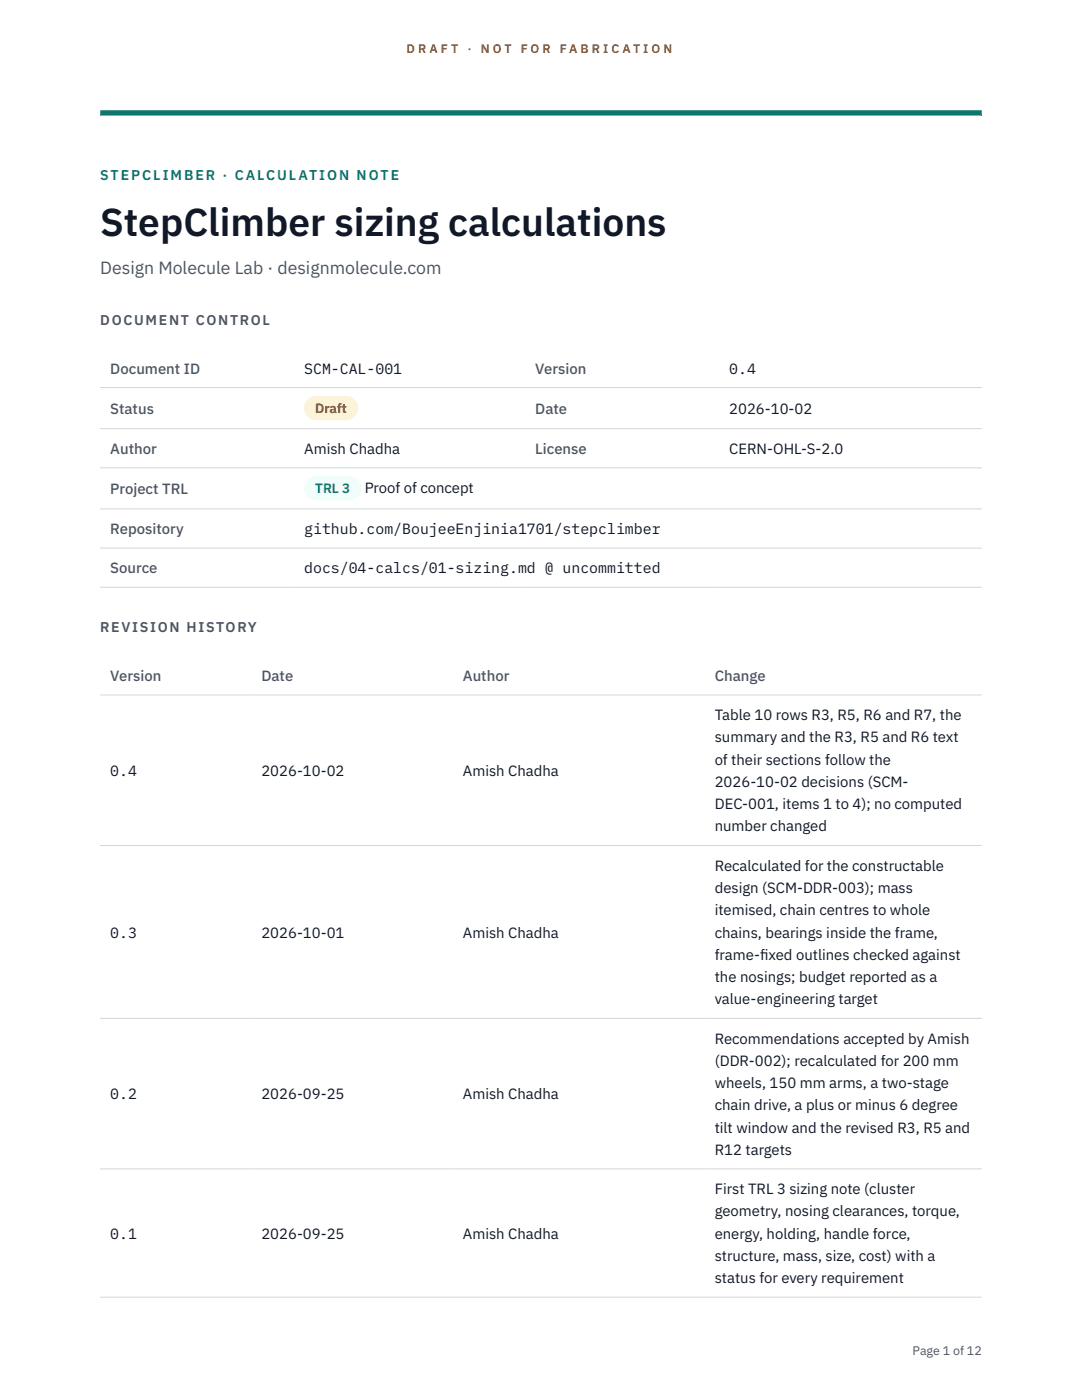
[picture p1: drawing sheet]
<svg xmlns="http://www.w3.org/2000/svg" width="216mm" height="279mm" viewBox="0 0 216 279" stroke-linecap="round" stroke-linejoin="round" font-family="sans-serif">
<defs><g id="words">
<text font-size="7.8" fill="#111827" x="20" y="47.1">StepClimber sizing calculations</text>
<text font-size="3.5" fill="#4b5563" x="20" y="54.6">Design Molecule Lab · designmolecule.com</text>
<g font-size="3" fill="#4b5563">
<text x="22" y="74.5">Document ID</text>
<text x="106.8" y="74.5">Version</text>
<text x="22" y="82.6">Status</text>
<text x="106.8" y="82.6">Date</text>
<text x="22" y="90.6">Author</text>
<text x="106.8" y="90.6">License</text>
<text x="22" y="98.6">Project TRL</text>
<text x="22" y="106.6">Repository</text>
<text x="22" y="114.4">Source</text>
<text x="22" y="135.9">Version</text>
<text x="52.2" y="135.9">Date</text>
<text x="92.4" y="135.9">Author</text>
<text x="142.6" y="135.9">Change</text>
</g>
<g font-size="3" fill="#111827">
<text x="60.7" y="74.5">SCM-CAL-001</text>
<text x="145.5" y="74.5">0.4</text>
<text x="145.5" y="82.6">2026-10-02</text>
<text x="60.7" y="90.6">Amish Chadha</text>
<text x="145.5" y="90.6">CERN-OHL-S-2.0</text>
<text x="72.8" y="98.5">Proof of concept</text>
<text x="60.7" y="106.6">github.com/BoujeeEnjinia1701/stepclimber</text>
<text x="60.7" y="114.4">docs/04-calcs/01-sizing.md @ uncommitted</text>
<text x="142.6" y="143.7">Table 10 rows R3, R5, R6 and R7, the</text>
<text x="142.6" y="148.2">summary and the R3, R5 and R6 text</text>
<text x="22" y="154.8">0.4</text>
<text x="52.2" y="154.8">2026-10-02</text>
<text x="92.4" y="154.8">Amish Chadha</text>
<text x="142.6" y="152.6">of their sections follow the</text>
<text x="142.6" y="157.1">2026-10-02 decisions (SCM-</text>
<text x="142.6" y="161.5">DEC-001, items 1 to 4); no computed</text>
<text x="142.6" y="165.9">number changed</text>
<text x="142.6" y="173.8">Recalculated for the constructable</text>
<text x="142.6" y="178.2">design (SCM-DDR-003); mass</text>
<text x="142.6" y="182.7">itemised, chain centres to whole</text>
<text x="22" y="187.1">0.3</text>
<text x="52.2" y="187.1">2026-10-01</text>
<text x="92.4" y="187.1">Amish Chadha</text>
<text x="142.6" y="187.1">chains, bearings inside the frame,</text>
<text x="142.6" y="191.5">frame-f</text>
<text x="151.7" y="191.5">ixed outlines checked against</text>
<text x="142.6" y="196">the nosings; budget reported as a</text>
<text x="142.6" y="200.4">value-engineering target</text>
<text x="142.6" y="208.3">Recommendations accepted by Amish</text>
<text x="142.6" y="212.7">(DDR-002); recalculated for 200 mm</text>
<text x="22" y="219.4">0.2</text>
<text x="52.2" y="219.4">2026-09-25</text>
<text x="92.4" y="219.4">Amish Chadha</text>
<text x="142.6" y="217.1">wheels, 150 mm arms, a two-stage</text>
<text x="142.6" y="221.6">chain drive, a plus or minus 6 degree</text>
<text x="142.6" y="226">tilt window and the revised R3, R5 and</text>
<text x="142.6" y="230.5">R12 targets</text>
<text x="142.6" y="238.3">First TRL 3 sizing note (cluster</text>
<text x="142.6" y="242.7">geometry, nosing clearances, torque,</text>
<text x="22" y="247.2">0.1</text>
<text x="52.2" y="247.2">2026-09-25</text>
<text x="92.4" y="247.2">Amish Chadha</text>
<text x="142.6" y="247.2">energy, holding, handle force,</text>
<text x="142.6" y="251.6">structure, mass, size, cost) with a</text>
<text x="142.6" y="256.1">status for every requirement</text>
</g>
<text font-size="2.8" fill="#0f766e" x="20" y="36">STEPCLIMBER · CALCULATION NOTE</text>
<g font-size="2.8" fill="#4b5563">
<text x="20" y="64.8">DOCUMENT CONTROL</text>
<text x="20" y="126.2">REVISION HISTORY</text>
</g>
<text font-size="2.7" fill="#92400e" x="62.9" y="82.5">Draft</text>
<text font-size="2.7" fill="#0f766e" x="62.9" y="98.5">TRL 3</text>
<g font-size="2.5" fill="#b45309">
<text x="81.1" y="10.5">D R A F T</text>
<text x="93.3" y="10.5">·</text>
<text x="95.9" y="10.5">N O T</text>
<text x="103.9" y="10.5">F O R</text>
<text x="111.7" y="10.5">F A B R I C A T I O N</text>
</g>
<text font-size="2.5" fill="#4b5563" x="182.1" y="270.3">Page 1 of 12</text>
</g></defs>
<path d="M20 23.1h175.9zM20 22h175.9v1.1h-175.9z" fill-rule="evenodd" fill="#0f766e"/>
<path d="M20 77.3h175.9M20 85.5h175.9M20 93.4h175.9M20 101.6h175.9M20 109.4h175.9M20 117.2h175.9M20 138.7h175.9M20 168.7h175.9M20 203.2h175.9M20 233.3h175.9M20 258.9h175.9" fill="none" stroke="#d1d5db" stroke-width=".2"/>
<path d="M60.7 79h10.7v4.9h-10.7z" fill="#fef3c7"/>
<path d="M60.7 95.1h11.4v4.8h-11.4z" fill="#f0fdfa"/>
<use href="#words"/>
</svg>
